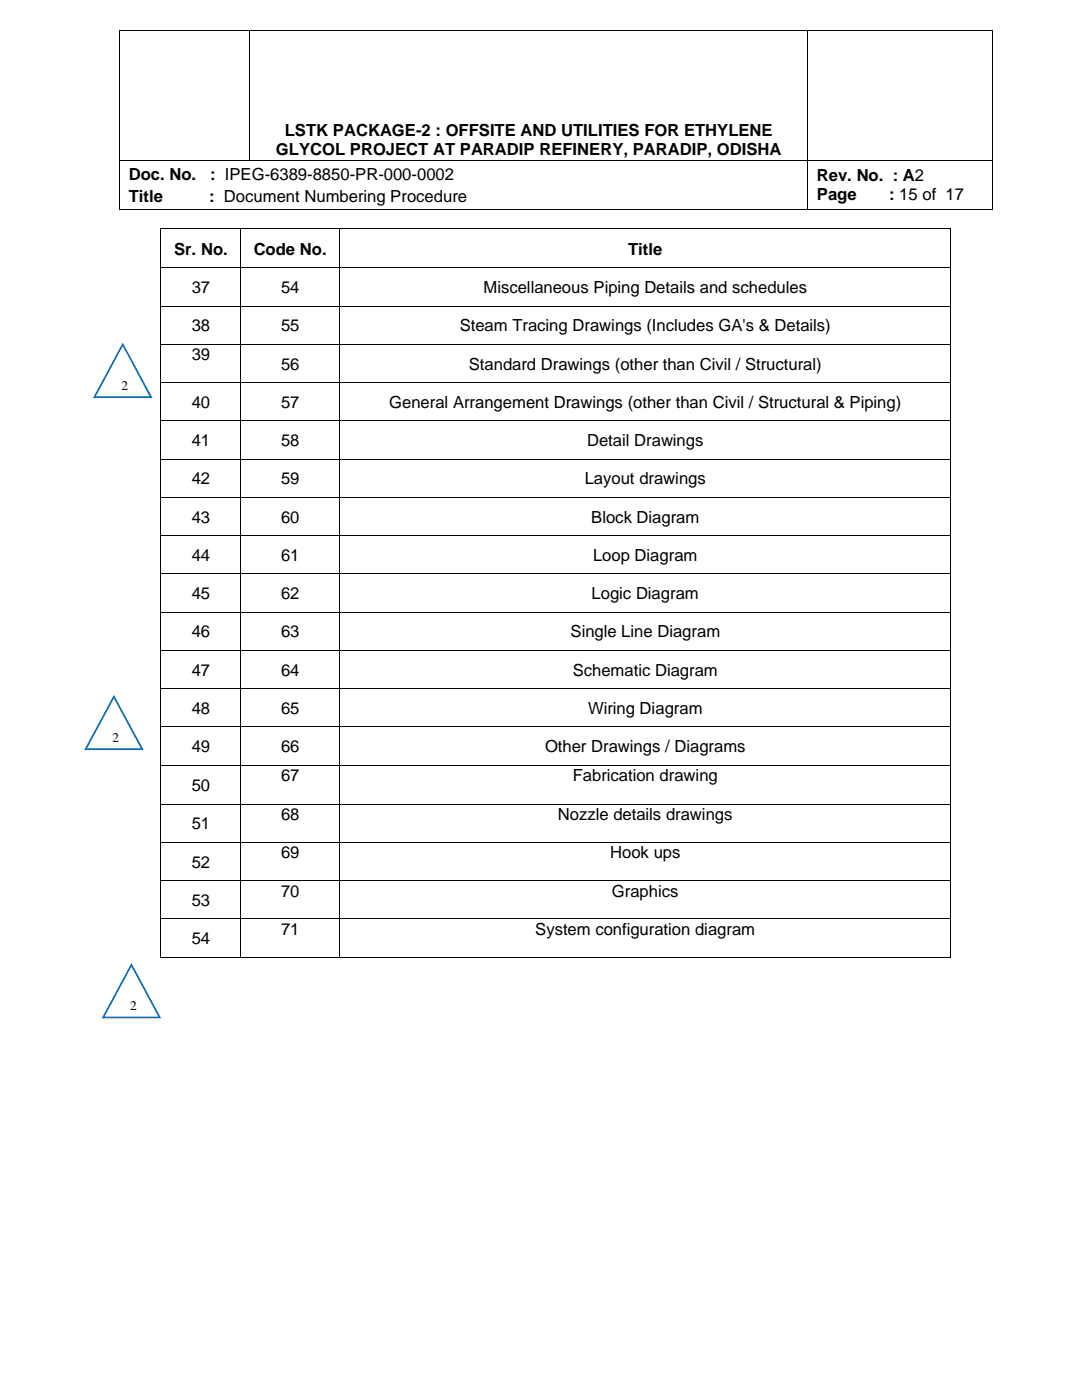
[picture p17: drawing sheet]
<svg xmlns="http://www.w3.org/2000/svg" width="216mm" height="279mm" viewBox="0 0 216 279" stroke-linecap="round" stroke-linejoin="round" font-family="sans-serif">
<defs><g id="words">
<g font-size="3.3">
<text x="56.8" y="27.1">LSTK PACKAGE-2 : OFFSITE AND UTILITIES FOR ETHYLENE</text>
<text x="25.7" y="35.9">Doc. No.</text>
<text x="41.9" y="35.9">: IPEG-6389-8850-PR-000-0002</text>
<text x="55.1" y="30.9">GLYCOL PROJECT AT PARADIP REFINERY, PARADIP, ODISHA</text>
<text x="25.7" y="40.2">Title</text>
<text x="41.8" y="40.2">: Document Numbering Procedure</text>
<text x="163" y="36.1">Rev. No. : A2</text>
<text x="163" y="40">Page</text>
<text x="177.4" y="40">: 15 of 17</text>
<text x="34.8" y="50.8">Sr. No.</text>
<text x="50.6" y="50.8">Code No.</text>
<text x="125.3" y="50.8">Title</text>
<text x="38.2" y="58.5">37</text>
<text x="56.1" y="58.5">54</text>
<text x="96.5" y="58.5">Miscellaneous Piping Details and schedules</text>
<text x="38.2" y="66.1">38</text>
<text x="38.2" y="71.9">39</text>
<text x="56.1" y="66.1">55</text>
<text x="91.8" y="66.1">Steam Tracing Drawings (Includes GA's &amp; Details)</text>
<text x="56.1" y="73.7">56</text>
<text x="93.5" y="73.7">Standard Drawings (other than Civil / Structural)</text>
<text x="38.2" y="81.4">40</text>
<text x="56.1" y="81.4">57</text>
<text x="77.7" y="81.4">General Arrangement Drawings (other than Civil / Structural &amp; Piping)</text>
<text x="38.2" y="89">41</text>
<text x="56.1" y="89">58</text>
<text x="117.1" y="89">Detail Drawings</text>
<text x="38.2" y="96.6">42</text>
<text x="56.1" y="96.6">59</text>
<text x="116.7" y="96.6">Layout drawings</text>
<text x="38.2" y="104.3">43</text>
<text x="56.1" y="104.3">60</text>
<text x="118" y="104.3">Block Diagram</text>
<text x="38.2" y="111.9">44</text>
<text x="56.1" y="111.9">61</text>
<text x="118.3" y="111.9">Loop Diagram</text>
<text x="38.2" y="119.5">45</text>
<text x="56.1" y="119.5">62</text>
<text x="118" y="119.5">Logic Diagram</text>
<text x="38.2" y="127.2">46</text>
<text x="56.1" y="127.2">63</text>
<text x="113.8" y="127.2">Single Line Diagram</text>
<text x="38.2" y="134.8">47</text>
<text x="56.1" y="134.8">64</text>
<text x="114.3" y="134.8">Schematic Diagram</text>
<text x="38.2" y="142.5">48</text>
<text x="56.1" y="142.5">65</text>
<text x="117.3" y="142.5">Wiring Diagram</text>
<text x="38.2" y="150.1">49</text>
<text x="56.1" y="155.9">67</text>
<text x="56.1" y="150.1">66</text>
<text x="108.8" y="150.1">Other Drawings / Diagrams</text>
<text x="114.3" y="155.9">Fabrication drawing</text>
<text x="38.2" y="157.8">50</text>
<text x="38.2" y="165.5">51</text>
<text x="56.1" y="163.7">68</text>
<text x="111.3" y="163.7">Nozzle details drawings</text>
<text x="38.2" y="173.1">52</text>
<text x="56.1" y="171.3">69</text>
<text x="121.8" y="171.3">Hook ups</text>
<text x="56.1" y="178.9">70</text>
<text x="122.1" y="178.9">Graphics</text>
<text x="38.2" y="180.8">53</text>
<text x="38.2" y="188.4">54</text>
<text x="56.1" y="186.6">71</text>
<text x="106.8" y="186.6">System configuration diagram</text>
</g>
<g font-size="2.6">
<text x="24.2" y="77.8">2</text>
<text x="22.5" y="148">2</text>
<text x="26" y="201.6">2</text>
</g>
</g></defs>
<path d="M23.8 6h.2v.1h-.2zM197.9 6h.2v.1h-.2zM32 45.5h.2v.4h-.2zM48 45.5h.1v.4h-.1zM67.7 45.5h.1v.4h-.1zM189.7 45.5h.1v.4h-.1zM189.7 45.5h.1v.2h-.1zM197.9 41.7h.2v.2h-.2zM189.7 191h.1v.1h-.1z" fill="#000"/>
<g fill="none" stroke="#000" stroke-width=".2">
<path d="M23.8 6.1h174.3M23.9 6.1v25.8M49.8 6.1v25.8M161.2 6.1v25.8M198 6.1v25.8M23.8 32h174.3M23.9 32v9.9M161.2 32v9.9M198 32v9.9M23.8 41.8h137.3M32 45.6h16M32 53.5h157.8"/>
<path d="M32.1 45.9v7.5M32.1 53.5v7.5M48 45.9v7.5M48 53.5v7.5M48.1 45.6h19.6M67.7 45.9v7.5M67.7 53.5v7.5M67.8 45.6h121.9M161.3 41.8h36.6M189.7 45.9v7.5M189.7 53.5v7.5M32 61.1h157.8"/>
<path d="M32 68.7h157.8M32 76.4h157.8M32.1 61.2v7.4M32.1 68.8v7.5M32.1 76.4v7.5M48 61.2v7.4M48 68.8v7.5M48 76.4v7.5M67.7 61.2v7.4M67.7 68.8v7.5M67.7 76.4v7.5M189.7 61.2v7.4"/>
<path d="M189.7 68.8v7.5M189.7 76.4v7.5M32 84h157.8M32 91.6h157.8M32 99.3h157.8M32.1 84.1v7.4M32.1 91.7v7.5M32.1 99.3v7.5M48 84.1v7.4M48 91.7v7.5M48 99.3v7.5M67.7 84.1v7.4"/>
<path d="M67.7 91.7v7.5M67.7 99.3v7.5M189.7 84.1v7.4M189.7 91.7v7.5M189.7 99.3v7.5M32 106.9h157.8M32 114.5h157.8M32.1 107v7.4M32.1 114.6v7.5M48 107v7.4M48 114.6v7.5M67.7 107v7.4"/>
<path d="M67.7 114.6v7.5M189.7 107v7.4M189.7 114.6v7.5M32 122.2h157.8M32 129.8h157.8M32 137.4h157.8M32.1 122.2v7.5M32.1 129.9v7.5M32.1 137.5v7.5M48 122.2v7.5M48 129.9v7.5M48 137.5v7.5"/>
<path d="M67.7 122.2v7.5M67.7 129.9v7.5M67.7 137.5v7.5M189.7 122.2v7.5M189.7 129.9v7.5M189.7 137.5v7.5M32 145.1h157.8M32 152.7h157.8M32.1 145.1v7.5M32.1 152.8v7.6M48 145.1v7.5M48 152.8v7.6"/>
<path d="M67.7 145.1v7.5M67.7 152.8v7.6M189.7 145.1v7.5M189.7 152.8v7.6M32 160.5h157.8M32 168.1h157.8M32 175.8h157.8M32.1 160.6v7.5M32.1 168.2v7.5M32.1 175.9v7.4M48 160.6v7.5M48 168.2v7.5"/>
<path d="M48 175.9v7.4M67.7 160.6v7.5M67.7 168.2v7.5M67.7 175.9v7.4M189.7 160.6v7.5M189.7 168.2v7.5M189.7 175.9v7.4M32 183.4h157.8M32 191h16M32.1 183.5v7.6M48 183.5v7.6M48.1 191h19.6"/>
<path d="M67.7 183.5v7.6M67.8 191h121.9M189.7 183.5v7.6"/>
</g>
<path d="M24.5 68.7l5.6 10.6h-11.2z" fill="#fff"/>
<path d="M24.5 68.4l5.9 11h-11.8zM24.4 68.8h.2l-5.6 10.6-.1-.3h11.2l-.1 .3z" fill="#0070c0"/>
<path d="M22.7 139l5.7 10.5h-11.3z" fill="#fff"/>
<path d="M22.7 138.7l6 11h-11.9zM22.6 139.1h.3l-5.7 10.5-.1-.2h11.3l-.2 .2z" fill="#0070c0"/>
<path d="M26.2 192.6l5.7 10.5h-11.3z" fill="#fff"/>
<path d="M26.2 192.2l6 11h-11.9zM26.1 192.6h.3l-5.7 10.5-.1-.2h11.3l-.2 .2z" fill="#0070c0"/>
<use href="#words"/>
</svg>
